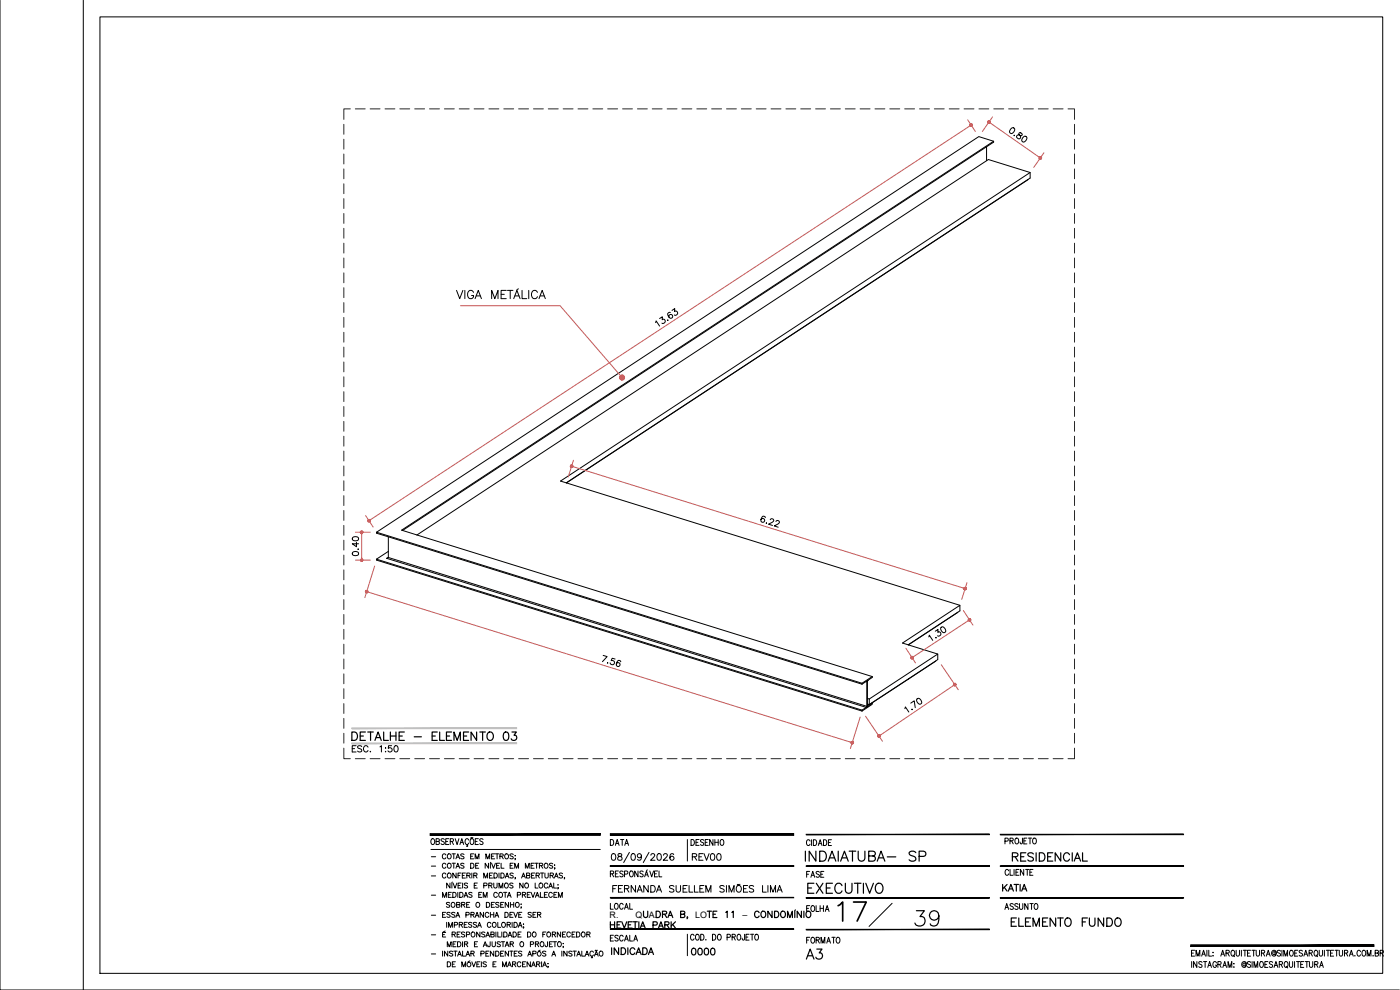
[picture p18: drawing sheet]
<svg xmlns="http://www.w3.org/2000/svg" width="420mm" height="297mm" viewBox="0 0 420 297" stroke-linecap="round" stroke-linejoin="round" font-family="sans-serif">
<defs><g id="words">
<text font-size="9.7" x="250.1" y="277.6">17</text>
<text font-size="8.4" x="273.4" y="279">39</text>
<text font-size="6.6" x="240.6" y="259.6">INDAIATUBA- SP</text>
<g font-size="6.2">
<text x="241.3" y="269.2">EXECUTIVO</text>
<text x="240.6" y="288.9">A3</text>
</g>
<text font-size="5.7" fill="#272727" x="104.4" y="223.3">DETALHE - ELEMENTO 03</text>
<g font-size="5.7">
<text x="302.7" y="259.6">RESIDENCIAL</text>
<text x="302.3" y="279">ELEMENTO FUNDO</text>
</g>
<text font-size="5.3" x="206.4" y="287.9">0000</text>
<text font-size="4.9" fill="#272727" x="104.4" y="226.8">ESC. 1:50</text>
<g font-size="4.9">
<text x="206.4" y="259.3">REV00</text>
<text x="240.9" y="264.6">FASE</text>
<text x="299.5" y="268.5">KATIA</text>
<text x="182" y="274.1">LOCAL</text>
<text x="240.9" y="274.8">FOLHA</text>
<text x="182.4" y="287.5">INDICADA</text>
</g>
<g font-size="4.4">
<text x="182" y="254.7">DATA</text>
<text x="206" y="254.7">DESENHO</text>
</g>
<g font-size="2.7">
<text x="183" y="275.3">R.</text>
<text x="190.7" y="275.3">Q</text>
<text x="194.8" y="275.3">A</text>
<text x="208.6" y="275.3">LO</text>
<text x="222.8" y="275.3">–</text>
</g>
</g></defs>
<!-- layer: Vista 0 -->
<g fill="none" stroke="#000" stroke-width=".3">
<path d="M296.1 44v4.2M298.2 42.4l-4.4-1.4-180.8 118.7M308.5 53.9l-138.5 91M309.2 51.8l-141 92.5 1.8 .6M113 159.7v.3l145.7 45.3M113 159.7l145.7 45.3M120.8 159.2l177.4-116.5v-.3l-177.7 116.7 4.6 1.4M169.9 144.9l139.3-91.5v-1.6l-12.6-3.9-171.5 112.6M170 144.9l118.1 36.7M113 167.8v.2l145.7 45.3M113 167.8l145.7 45.3M116.1 167.5l143.8 44.7"/>
<path d="M116.5 167.3l-.4 .2M116.5 165.4v1.9M116.5 167.2l-.4 .3M116.5 165.4l-3.5 2.4M116.5 167.3l143.6 44.6M116.5 161.1v4.3M125.1 160.5l136.7 42.5M270.8 192.9l17.3-11.3v1.7l-15.5 10.2zM272.6 193.5l8.8 2.7M280.8 198.4l-19.9 13M280.8 198.3v.1M287.4 183.8l-14.8 9.7"/>
<path d="M287.4 183.7v.1M258.7 205v.3M258.7 213.1v.2M259.9 204.5h.2M259.9 204.5l-1.2 .8M259.9 212.2l-1.2 .9M260.1 204.4l-.1 .1M260.1 212.2h-.1M260.1 204.4v.1M260.1 204.4h.1M260.1 204.4l-.2 .1M260.1 212.1l-.2 .1"/>
<path d="M260.1 212v.1M260.1 204.5v7.6M260.3 211.8v.1M260.3 211.4v.4M260.3 211.2l.6 .2M260.3 209.6v1.8M260.3 211.8l.2 .1M260.3 211.9h.1M260.3 204.3v5.3M260.3 209.6l.6 .1M260.3 204.3h.1M260.3 211.9h.2"/>
<path d="M260.4 204.2h.1M260.5 204.1l-.1 .1M260.5 211.9h.1M260.8 211.4v.1M261.7 211.1l-.9 .4-.5-.1M261.7 211.1v.2l-3 2M261.7 211.1l-1.2 .8M261.8 203v.3l-1.5 1M261.8 203l-3.1 2M272.7 203.7l8.7-5.8v-1.7l-20.5 13.5v1.7M183.7 256.2a.63 .63 0 0 1 1 .3l.1 .5a.9 .9 0 0 1-.6 1.1h-.2a1.27 1.27 0 0 1-.3-1.9zM185.6 256.2v.6l.8 .3 .3 .4a.66 .66 0 0 1-.7 .6 .66 .66 0 0 1-.6-.6l.3-.4 .8-.3 .1-.4a.72 .72 0 0 0-1-.2z"/>
<path d="M188.9 255.7l-1.7 3.1M189.7 256.2a.62 .62 0 0 1 .9 .3l.1 .5a.9 .9 0 0 1-.6 1.1h-.2a1.24 1.24 0 0 1-.2-1.9zM192.5 256.8a.62 .62 0 0 1-.9 .5 .62 .62 0 0 1-.2-1 .62 .62 0 0 1 1 .1l.1 .4a.91 .91 0 0 1-.8 1.3l-.4-.3M194.8 255.7l-1.7 3.1M195.3 256.6l.4-.5h.4l.4 .4-.3 .7-1 .9h1.4M197.4 256.2a.64 .64 0 0 1 1 .3l.1 .5a.86 .86 0 0 1-.6 1.1h-.2a1.24 1.24 0 0 1-.3-1.9zM199.1 256.6l.4-.5h.4l.4 .4-.3 .7-.9 .9h1.3M202.2 256.4l-.1-.2a.63 .63 0 0 0-1 .3 .95 .95 0 0 0-.2 1 .95 .95 0 0 0 .8 .6 .62 .62 0 0 0 .6-.6 .62 .62 0 0 0-.6-.6 .62 .62 0 0 0-.7 .6M183.9 266.6h.8M185.1 265.7h-1.2v2M185.6 266.6h.8M186.8 265.7h-1.2v2h1.2"/>
<path d="M187.4 266.6l1.2-.1 .1-.6-1.3-.2v2M188.1 266.6l.6 1.1M190.7 265.7v2l-1.3-2v2M191.2 267.7l.8-2 .7 2M191.5 267h.9M194.5 265.7v2l-1.3-2v2M195.3 265.7h.7a1.06 1.06 0 0 1 .7 1 1.06 1.06 0 0 1-.7 1h-.7zM197 267.7l.8-2 .7 2M197.3 267h.9M202.2 266l-.4-.3-.9 .3 .2 .5 1.1 .6v.3l-.4 .3-.9-.3M202.9 265.7v1.4l.6 .6 .6-.3 .1-1.7M205 266.6h.8"/>
<path d="M206.2 265.7h-1.2v2h1.2M206.8 265.7v2h1.1M208.4 265.7v2h1.1M210 266.6h.8M211.3 265.7h-1.3v2h1.3M211.8 267.7v-2l.8 2 .8-2v2M217.3 266l-.4-.3-.7 .1-.1 .5 1.2 .6v.5l-.4 .3-.9-.3M218 265.7v2M218.8 267.7v-2l.7 2 .8-2v2M221.1 266a.92 .92 0 0 1 1.3 .1 .92 .92 0 0 1-.1 1.3 .92 .92 0 0 1-1.3-.1 .92 .92 0 0 1 .1-1.3zM222 265.5l-.5-.1-.3 .2M222.1 265.3l-.1 .2"/>
<path d="M223.1 266.6h.8M224.4 265.7h-1.3v2h1.3M226.2 266l-.5-.3-.8 .3 .1 .5 1.2 .6v.3l-.5 .3-.8-.3M228.9 265.7v2h1.1M230.5 265.7v2M231.2 267.7v-2l.8 2 .7-2v2M233.2 267.7l.8-2 .7 2M233.5 267h.9"/>
</g>
<g fill="#c0c0c0" stroke="#c0c0c0" stroke-width=".3">
<path d="M105.6 218.4v.2l49.4-.2zM105.6 218.6l49.4-.2v.2z"/>
<path d="M105.6 222.9v.2l49.4-.2zM105.6 223.1l49.4-.2v.2z"/>
</g>
<g fill="none" stroke="#272727" stroke-width=".3">
<path d="M103.2 37.3v3M105.1 32.7h-1.9v3.1M106.6 32.7h3M111.1 32.7h2.9M115.5 32.7h3M120 32.7h3M124.5 32.7h2.9M128.9 32.7h3M133.4 32.7h2.9M137.8 32.7h3M142.3 32.7h2.9M146.7 32.7h3"/>
<path d="M151.2 32.7h3M155.6 32.7h3M160.1 32.7h3M164.5 32.7h3M169 32.7h3M173.5 32.7h2.9M177.9 32.7h3M182.4 32.7h3M186.8 32.7h3M191.3 32.7h3M195.7 32.7h3M200.2 32.7h3"/>
<path d="M204.7 32.7h2.9M209.1 32.7h3M213.6 32.7h3M218 32.7h3M222.5 32.7h3M226.9 32.7h3M231.4 32.7h3M235.9 32.7h2.9M240.3 32.7h3M244.8 32.7h2.9M249.2 32.7h3M253.7 32.7h2.9"/>
<path d="M258.1 32.7h3M262.6 32.7h3M267 32.7h3M271.5 32.7h3M276 32.7h2.9M280.4 32.7h3M284.9 32.7h2.9M289.3 32.7h3M293.8 32.7h3M298.2 32.7h3M302.7 32.7h3M307.1 32.7h3"/>
<path d="M311.6 32.7h3M316.1 32.7h2.9M320.5 32.7h2v3.1M322.5 37.3v3M103.2 41.8v2.9M103.2 46.2v3M103.2 50.7v2.9M103.2 55.1v3M103.2 59.6v3M322.5 41.8v2.9M322.5 46.2v3M322.5 50.7v2.9"/>
<path d="M322.5 55.1v3M322.5 59.6v3M103.2 64.1v2.9M103.2 68.5v3M103.2 73v2.9M103.2 77.4v3M322.5 64.1v2.9M322.5 68.5v3M322.5 73v2.9M322.5 77.4v3M103.2 81.9v2.9M103.2 86.3v3"/>
<path d="M103.2 90.8v3M103.2 95.2v3M103.2 99.7v3M322.5 81.9v2.9M322.5 86.3v3M322.5 90.8v3M322.5 95.2v3M322.5 99.7v3M103.2 104.1v3M103.2 108.6v3M103.2 113.1v2.9M103.2 117.5v3"/>
<path d="M322.5 104.1v3M322.5 108.6v3M322.5 113.1v2.9M322.5 117.5v3M103.2 122v3M103.2 126.4v3M103.2 130.9v3M103.2 135.3v3M103.2 139.8v3M322.5 122v3M322.5 126.4v3M322.5 130.9v3"/>
<path d="M322.5 135.3v3M322.5 139.8v3M103.2 144.3v2.9M103.2 148.7v3M103.2 153.2v2.9M103.2 157.6v3M322.5 144.3v2.9M322.5 148.7v3M322.5 153.2v2.9M322.5 157.6v3M103.2 162.1v2.9M103.2 166.5v3"/>
<path d="M103.2 171v3M103.2 175.5v2.9M103.2 179.9v3M322.5 162.1v2.9M322.5 166.5v3M322.5 171v3M322.5 175.5v2.9M322.5 179.9v3M103.2 184.4v2.9M103.2 188.8v3M103.2 193.3v2.9M103.2 197.7v3"/>
<path d="M322.5 184.4v2.9M322.5 188.8v3M322.5 193.3v2.9M322.5 197.7v3M103.2 202.2v3M103.2 206.6v3M103.2 211.1v3M103.2 215.5v3M322.5 202.2v3M322.5 206.6v3M322.5 211.1v3M322.5 215.5v3"/>
<path d="M120 227.6h3M124.5 227.6h2.9M128.9 227.6h3M133.4 227.6h2.9M137.8 227.6h3M142.3 227.6h2.9M146.7 227.6h3M151.2 227.6h3M155.6 227.6h3M160.1 227.6h3M164.5 227.6h3M169 227.6h3"/>
<path d="M173.5 227.6h2.9M177.9 227.6h3M182.4 227.6h3M186.8 227.6h3M191.3 227.6h3M195.7 227.6h3M200.2 227.6h3M204.7 227.6h2.9M209.1 227.6h3M213.6 227.6h3M218 227.6h3M222.5 227.6h3"/>
<path d="M226.9 227.6h3M231.4 227.6h3M235.9 227.6h2.9M240.3 227.6h3M244.8 227.6h2.9M249.2 227.6h3M253.7 227.6h2.9M258.1 227.6h3M262.6 227.6h3M267 227.6h3M271.5 227.6h3M276 227.6h2.9"/>
<path d="M280.4 227.6h3M284.9 227.6h2.9M289.3 227.6h3M293.8 227.6h3M298.2 227.6h3M302.7 227.6h3M307.1 227.6h3M311.6 227.6h3M316.1 227.6h2.9M322.5 220v3M322.5 224.5v3.1h-2"/>
</g>
<!-- layer: CHAMADA - cotas -->
<g fill="none" stroke="#c85a5a" stroke-width=".3">
<path d="M290.4 36l2.3 3.4M291.2 37.7l-180.2 118.3M297.1 36.8l14.8 10.4M297.9 35.1l-3.1 4.4M313.3 45.9l-3.1 4.3M138.2 91.7h29.9l18.1 21M171.9 140l117.4 36.5M172.1 138.1l-1.6 5M106.7 159.7h4.4M109.7 154.7l2.3 3.4M106.7 168h4.4M108.5 160v7.7"/>
<path d="M110.4 177.6l145 45.1M112.4 169.8l-2.9 9.5M290.2 174.8l-1.6 5M271.9 194.5l2.8 4.4M282.5 199.5l5.1 7.5M289.1 183.2l2.9 4.4M290.7 186.2l-16.7 10.9M258.1 215.1l-2.9 9.5M259.8 214.9l5 7.5M286.3 205.6l-22.2 15.1"/>
</g>
<g fill="#c85a5a" stroke="#c85a5a" stroke-width=".3">
<path d="M291.6 37.2l-.1 .3 .3-.2zM291.4 37.2h.2l-.1 .3zM291.3 37.2l.2 .3-.1-.3z"/>
<path d="M291.3 37.2l-.2 .2 .4 .1zM291.1 37.4l.4 .1h-.4zM291.1 37.5l.1 .2 .3-.2z"/>
<path d="M291.2 37.7l.1 .1 .2-.3zM291.5 37.5v.4l-.2-.1zM291.5 37.5v.4l.2-.1z"/>
<path d="M291.5 37.5l.2 .3 .1-.1zM291.5 37.5h.3v.2zM291.5 37.5h.3v-.2z"/>
<path d="M110.4 156.4l.2 .1 .1-.3zM110.7 156.2l.1 .4-.2-.1zM110.7 156.2l.1 .4 .1-.1z"/>
<path d="M110.7 156.2l.2 .3 .2-.1zM110.7 156.2h.4v.2zM110.7 156.2h.4l-.1-.2z"/>
<path d="M110.9 155.9l-.2 .3 .3-.2zM110.7 155.9h.2l-.2 .3zM110.6 155.9l.1 .3v-.3z"/>
<path d="M110.6 155.9l-.2 .2 .3 .1zM110.4 156.1l.3 .1h-.3zM110.4 156.2v.2l.3-.2z"/>
<path d="M255.8 222.8l.3 .1v-.2zM255.8 222.8l.2-.2 .1 .1zM255.9 222.5l-.1 .3 .2-.2z"/>
<path d="M255.7 222.5l.1 .3 .1-.3zM255.5 222.6l.2-.1 .1 .3zM255.5 222.6l-.1 .1 .4 .1z"/>
<path d="M255.4 222.7v.2l.4-.1zM255.4 222.9l.4-.1-.3 .3zM255.5 223.1l.2 .1 .1-.4z"/>
<path d="M255.8 222.8l-.1 .4h.1zM255.8 222.8l.2 .3-.2 .1zM255.8 222.8l.2 .3 .1-.2z"/>
<path d="M109.7 177.4v.2l.3-.1zM109.7 177.6l.3-.1-.2 .3zM109.8 177.8h.1l.1-.3z"/>
<path d="M110 177.5l-.1 .3 .2 .1zM110 177.5l.3 .3-.2 .1zM110 177.5l.3 .3 .1-.2z"/>
<path d="M110 177.5l.4 .1v-.2zM110 177.5l.3-.2 .1 .1zM110.2 177.2l-.2 .3 .3-.2z"/>
<path d="M110 177.2v.3l.2-.3zM109.8 177.3l.2-.1v.3zM109.8 177.3l-.1 .1 .3 .1z"/>
<path d="M108.4 159.4l.1 .3v-.4zM108.4 159.4l.1 .3-.3-.2zM108.2 159.5v.2h.3z"/>
<path d="M108.2 159.7v.2l.3-.2zM108.2 159.9l.3-.2-.1 .3zM108.5 159.7l-.1 .3h.1z"/>
<path d="M108.5 159.7v.3h.2zM108.5 159.7l.3 .2-.1 .1zM108.5 159.7l.3 .2 .1-.2z"/>
<path d="M108.5 159.7h.4l-.1-.2zM108.7 159.4l.1 .1-.3 .2zM108.5 159.3v.4l.2-.3z"/>
<path d="M108.5 168v.4l.2-.1zM108.5 168l.3 .2-.1 .1zM108.5 168l.3 .2 .1-.2z"/>
<path d="M108.5 168h.4l-.1-.1zM108.7 167.8l.1 .1-.3 .1zM108.5 167.7v.3l.2-.2z"/>
<path d="M108.4 167.8l.1 .2v-.3zM108.4 167.8l.1 .2-.3-.1zM108.2 167.9v.1h.3z"/>
<path d="M108.2 168v.2l.3-.2zM108.2 168.2l.3-.2-.1 .3zM108.5 168l-.1 .3 .1 .1z"/>
<path d="M273.4 197.5l.2 .1 .1-.3zM273.7 197.3v.4l-.1-.1zM273.7 197.3v.4l.2-.1z"/>
<path d="M273.7 197.3l.2 .3 .1-.1zM273.7 197.3h.4l-.1 .2zM273.7 197.3h.4l-.1-.2z"/>
<path d="M273.9 197l-.2 .3 .3-.2zM273.7 197h.2l-.2 .3zM273.5 197l.2 .3v-.3z"/>
<path d="M273.5 197l-.1 .2 .3 .1zM273.4 197.2l.3 .1h-.3zM273.4 197.3v.2l.3-.2z"/>
<path d="M291.1 185.7l-.1 .3 .3-.2zM290.9 185.7h.2l-.1 .3zM290.8 185.7l.2 .3-.1-.3z"/>
<path d="M290.8 185.7l-.2 .2 .4 .1zM290.6 185.9l.4 .1h-.4zM290.6 186l.1 .2 .3-.2z"/>
<path d="M290.7 186.2l.1 .1 .2-.3zM291 186v.4l-.2-.1zM291 186v.4l.1-.1z"/>
<path d="M291 186l.1 .3 .2-.1zM291 186h.3v.2zM291 186h.3v-.2z"/>
<path d="M171.2 139.8v.2l.3-.1zM171.2 140l.3-.1-.2 .2zM171.5 139.9l-.2 .2 .1 .1z"/>
<path d="M171.5 139.9l-.1 .3h.2zM171.5 139.9l.3 .2-.2 .1zM171.5 139.9l.3 .2 .1-.1z"/>
<path d="M171.5 139.9l.4 .1v-.2zM171.5 139.9l.3-.3 .1 .2zM171.6 139.5l-.1 .4 .3-.3z"/>
<path d="M171.5 139.5v.4l.1-.4zM171.3 139.6l.2-.1v.4zM171.3 139.6l-.1 .2 .3 .1z"/>
<path d="M289.6 176.6l.4 .1v-.2zM289.6 176.6l.3-.2 .1 .1zM289.8 176.3l-.2 .3 .3-.2z"/>
<path d="M289.6 176.3v.3l.2-.3zM289.4 176.3h.2v.3zM289.4 176.3l-.1 .2 .3 .1z"/>
<path d="M289.3 176.5v.2l.3-.1zM289.3 176.7l.3-.1-.2 .2zM289.4 176.8l.1 .1 .1-.3z"/>
<path d="M289.6 176.6l-.1 .3h.2zM289.6 176.6l.3 .3h-.2zM289.6 176.6l.3 .3 .1-.2z"/>
<path d="M263.5 221.1l.2 .1 .1-.3zM263.8 220.9v.3h-.1zM263.8 220.9v.3h.2z"/>
<path d="M263.8 220.9l.2 .3 .1-.2zM263.8 220.9l.3-.1v.2zM263.8 220.9l.3-.1v-.1z"/>
<path d="M263.9 220.5l-.1 .4 .3-.2zM263.8 220.5h.1l-.1 .4zM263.6 220.6l.2 .3v-.4z"/>
<path d="M263.6 220.6l-.1 .1 .3 .2zM263.5 220.7l.3 .2h-.4zM263.4 220.9l.1 .2 .3-.2z"/>
<path d="M286.7 205.1l-.2 .3 .3-.2zM286.5 205l.2 .1-.2 .3zM286.3 205.1l.2 .3v-.4z"/>
<path d="M286.3 205.1l-.1 .2 .3 .1zM286.2 205.3l.3 .1h-.3zM286.2 205.4l.1 .2 .2-.2z"/>
<path d="M286.3 205.6l.1 .1 .1-.3zM286.5 205.4l.1 .3h-.2zM286.5 205.4l.1 .3h.1z"/>
<path d="M286.5 205.4l.2 .3 .2-.1zM286.5 205.4h.4v.2zM286.5 205.4h.4l-.1-.2z"/>
<path d="M296.5 36.4v.2h.3zM296.5 36.6h.3l-.3 .2zM296.5 36.8l.1 .1 .2-.3z"/>
<path d="M296.8 36.6l-.2 .3 .2 .1zM296.8 36.6l.1 .3-.1 .1zM296.8 36.6l.1 .3 .2-.1z"/>
<path d="M296.8 36.6l.3 .2 .1-.2zM296.8 36.6l.3-.1 .1 .1zM297 36.3l-.2 .3 .3-.1z"/>
<path d="M296.8 36.3v.3l.2-.3zM296.7 36.3h.1v.3zM296.5 36.4l.3 .2-.1-.3z"/>
<path d="M312.2 47.4l.3 .2 .1-.2zM312.2 47.4l.3-.1 .1 .1zM312.4 47.1l-.2 .3 .3-.1z"/>
<path d="M312.3 47l-.1 .4 .2-.3zM312.1 47.1l.2-.1-.1 .4zM311.9 47.2l.3 .2-.1-.3z"/>
<path d="M311.9 47.2v.2h.3zM311.9 47.4h.3l-.3 .1zM311.9 47.5l.1 .2 .2-.3z"/>
<path d="M312.2 47.4l-.2 .3h.2zM312.2 47.4l.2 .3h-.2zM312.2 47.4l.2 .3 .1-.1z"/>
<path d="M186.7 113.3l.5 .5 .1-.1zM186.7 113.3l.7 .1-.1 .3zM186.7 113.3l.7 .1v-.2z"/>
<path d="M186.7 113.3l.7-.1-.1-.2zM186.7 113.3l.5-.5 .1 .2zM187.1 112.7l-.4 .6 .5-.5z"/>
<path d="M186.9 112.6l-.2 .7 .4-.6zM186.6 112.6h.3l-.2 .7zM186.4 112.6l.3 .7-.1-.7z"/>
<path d="M186.2 112.7l.5 .6-.3-.7zM186.2 112.7l.5 .6-.6-.4zM186.1 112.9l-.1 .2 .7 .2z"/>
<path d="M186 113.1v.2h.7zM186 113.3h.7l-.6 .2zM186.1 113.5l.1 .2 .5-.4z"/>
<path d="M186.2 113.7l.1 .2 .4-.6zM186.7 113.3l-.2 .7-.2-.1zM186.7 113.3l-.2 .7h.3z"/>
<path d="M186.7 113.3l.1 .7 .2-.1zM186.7 113.3l.5 .5-.2 .1z"/>
</g>
<g fill="#fff" stroke="#fff" stroke-width=".3">
<path d="M195.9 96.4l1.5 2.3 5.3-6.8zM202.7 91.9l1.6 2.3-6.9 4.5z"/>
<path d="M180.7 196.1l-.8 2.6 7.1-.7zM179.9 198.7l7.1-.7-.8 2.7z"/>
<path d="M105.3 160.6v6.6h2.8zM105.3 160.6h2.8v6.6z"/>
<path d="M277.9 190.7l1.5 2.3 3.8-5.8zM283.2 187.2l1.6 2.3-5.4 3.5z"/>
<path d="M228.4 154.1l-.8 2.7 7.1-.7zM227.6 156.8l7.1-.7-.9 2.7z"/>
<path d="M270.7 212.2l1.6 2.3 3.7-5.9zM276 208.6l1.5 2.4-5.2 3.5z"/>
<path d="M303.7 37.4l-1.6 2.3 7 1.5zM302.1 39.7l7 1.5-1.6 2.3z"/>
<path d="M124.5 75.1v15.4l39.8-15.4zM124.5 90.5l39.8-15.4v15.4z"/>
</g>
<g fill="none" stroke="#000" stroke-width=".3">
<path d="M303.3 38.7l.7-.4a.57 .57 0 0 1 .5 .7l-.1 .4a.82 .82 0 0 1-1.3 .5 .84 .84 0 0 1 .2-1.2zM305.9 39.9l-.1 .3 .5 .7v.4a.62 .62 0 0 1-.9 .2 .62 .62 0 0 1-.1-.9h1.4l-.1-.5zM304.3 40.6l.1 .1zM307 41.3l.6-.5 .3 .1a.97 .97 0 0 1 0 1.2 .97 .97 0 0 1-1.1 .4 .84 .84 0 0 1 .2-1.2zM137 87.1l1 2.5 .9-2.5M139.5 87.1v2.5M142.1 87.7a.91 .91 0 0 0-1-.6 .91 .91 0 0 0-.8 1v.6a.89 .89 0 0 0 .9 .9 .89 .89 0 0 0 .9-.9h-.6M142.6 89.6l.9-2.5 1 2.5M142.9 88.8h1.2M147.6 89.6v-2.5l.9 2.5 1-2.5v2.5M150.4 88.3h.9M151.9 87.1h-1.5v2.5h1.5"/>
<path d="M152.3 87.1h1.6M153.1 87.1v2.5M154.2 89.6l.9-2.5 1 2.5M154.5 88.8h1.2M155.6 86.7l-.5 .2M156.7 87.1v2.5h1.4M158.7 87.1v2.5M161.3 87.7a.92 .92 0 0 0-1.1-.6 .92 .92 0 0 0-.7 1v.6a.91 .91 0 0 0 .8 .9 .91 .91 0 0 0 1-.6M161.8 89.6l.9-2.5 1 2.5M162.1 88.8h1.2M196.7 96.8l.2-.5 1.1 1.5M198 95.6l.8-.6-.1 .9a.62 .62 0 0 1 1 .6 .62 .62 0 0 1-1.1 .5"/>
<path d="M200.4 96l.1 .2zM201.2 93.8l-.2-.1a.92 .92 0 0 0-.6 1.2 .92 .92 0 0 0 1.2 .5 .58 .58 0 0 0 .2-.8 .58 .58 0 0 0-.8-.2 .58 .58 0 0 0-.2 .8M201.7 93.1l.8-.5-.1 .9a.63 .63 0 0 1 1 .5 .63 .63 0 0 1-1 .5M229.7 155.3v-.2a.93 .93 0 0 0-1.3 .3 .93 .93 0 0 0 .3 1.3 .58 .58 0 0 0 .8-.4 .58 .58 0 0 0-.4-.7 .58 .58 0 0 0-.7 .3M229.9 157h.2zM231.2 155.9l.4-.3 .4 .1 .2 .5-.4 .5-1.1 .6 1.1 .4M232.9 156.5l.3-.3 .5 .1 .2 .6-1.5 .9 1.2 .4M105.8 165.7a.94 .94 0 0 1 1.2-.3 .94 .94 0 0 1 .5 1.1l-.7 .2a.81 .81 0 0 1-1.1-.7zM105.8 161.3l.7-.3a.8 .8 0 0 1 1.1 .7 1.02 1.02 0 0 1-1 .6 1.02 1.02 0 0 1-.9-.7zM107 162.7v1.3l-1.3-.8h1.9M107.4 164.8h.2zM181 196.6l1.2 .4-1.4 1.5"/>
<path d="M182.3 198.9l.1 .1zM184.6 197.7l-.9-.2-.3 .7a.66 .66 0 0 1 1 .3 .66 .66 0 0 1-.4 .9 .66 .66 0 0 1-.9-.5M186.3 198.6v-.2a.93 .93 0 0 0-1.3 .3 .93 .93 0 0 0 .3 1.2 .58 .58 0 0 0 .8-.3 .58 .58 0 0 0-.4-.7 .58 .58 0 0 0-.7 .3M278.7 191.1l.2-.5 1 1.5M280.7 189.4l.8-.5v.8a.62 .62 0 0 1 .9 .6 .62 .62 0 0 1-1 .5M280.9 191.3l.1 .1zM282.5 188.2a.97 .97 0 0 1 1.1 .4 .97 .97 0 0 1-.1 1.2 1.09 1.09 0 0 1-1-1.6zM271.5 212.6l.2-.5 1.1 1.5M273.3 211l1.1-.7 .3 2M273.7 212.8l.1 .1zM275.3 209.7a.97 .97 0 0 1 1.1 .3 .97 .97 0 0 1-.1 1.2 1.07 1.07 0 0 1-1-1.5z"/>
</g>
<!-- layer: LAYOUT - carimbo -->
<g fill="none" stroke="#000" stroke-width=".3">
<path d="M0 .1v296.9h420M25 .1v296.9M30 5.1h385v286.9h-385zM129.3 254.9h50.8M129.5 257.1h1.2M129.5 259.9h1.2M129.6 251.7l.1-.1a.89 .89 0 0 1 .8 .9 .89 .89 0 0 1-.8 .9 1.12 1.12 0 0 1-.1-1.7zM130.9 252.5l.8-.1v-.7l-.8-.1v1.8l.9-.2 .1-.4-.4-.3M133.3 251.9l-.3-.3-.6 .3v.3l.9 .7-.3 .5-.6-.3M133.8 252.5h.5M133.8 256.5a.54 .54 0 0 0-.6-.3 .54 .54 0 0 0-.4 .6v.3a.54 .54 0 0 0 .4 .6 .54 .54 0 0 0 .6-.4M133.8 259.4a.54 .54 0 0 0-.6-.4 .54 .54 0 0 0-.4 .6v.3a.54 .54 0 0 0 .4 .6 .54 .54 0 0 0 .6-.4"/>
<path d="M134.4 256.4a.66 .66 0 0 1 1 .5 .66 .66 0 0 1-1 .6zM134.4 259.2a.66 .66 0 0 1 1 .6 .66 .66 0 0 1-1 .5zM134.7 251.6h-.9v1.8h.9M135.1 252.5l.9-.1v-.7l-.9-.1v1.8M135.6 252.5l.5 .9M135.7 256.2h1M135.7 259h1M136.2 256.2v1.5M136.2 259v1.5M136.6 251.6l.6 1.8 .5-1.8M136.8 257.7l.6-1.5 .6 1.5M137 257.2h.8"/>
<path d="M137 260h.8M138 253.4l.6-1.8 .5 1.8M138.2 252.8h.7M139.3 256.4l-.4-.2-.6 .2 .1 .4 .9 .5-.4 .4-.6-.2M139.3 259.2l-.4-.2-.6 .2 .1 .4 .9 .5-.4 .4-.6-.2M140.1 253.4l.3 .5h-.4M140.7 252.1a.55 .55 0 0 0-.7-.5 .55 .55 0 0 0-.4 .7v.4a.55 .55 0 0 0 .4 .7 .55 .55 0 0 0 .7-.4M141.2 259h.6a.81 .81 0 0 1 .5 .8 .81 .81 0 0 1-.5 .7h-.6zM141.2 256.9h.6M141.4 251.7l.1-.1a.89 .89 0 0 1 .7 .9 .89 .89 0 0 1-.7 .9 1.14 1.14 0 0 1-.1-1.7zM141.6 251.5l-.1-.2-.2 .3M141.6 251.4h.2"/>
<path d="M141.9 251.3l-.1 .2M142.2 256.2h-1v1.5h1M142.6 257.7v-1.5l.6 1.5 .5-1.5v1.5M142.6 252.5h.6M142.7 259.7h.6M143.6 251.6h-1v1.8h1M143.7 259h-1v1.5h1M145 251.9l-.4-.3-.6 .3v.3l1 .7-.4 .5-.6-.3M145.8 257.7v-1.5l.6 1.5 .6-1.5v1.5M146.6 259v1.5l-1-1.5v1.5M147.2 259v1.5M147.3 258.7l-.1 .2"/>
<path d="M147.5 259l.6 1.5 .6-1.5M147.5 256.9h.6M148.5 256.2h-1v1.5h1M148.7 256.2h1M149 259.7h.6M149.2 256.2v1.5M150 259h-1v1.5h1M150 256.9l.9-.1 .1-.3-.3-.3h-.7v1.5M150.4 259v1.5h.9M150.5 256.9l.5 .8M151.6 256.4l.1-.1a.67 .67 0 0 1 .9 .7 .67 .67 0 0 1-1 .5zM153.1 259.7h.6"/>
<path d="M154 256.4l-.3-.2-.7 .2 .1 .3 .9 .4-.1 .5-.9-.1M154 259h-.9v1.5h.9M154.6 256.7h.1M154.7 257.6l-.2 .4M159.4 259.7h.6M160.3 259h-.9v1.5h.9M160.5 259h1M161 259v1.5M161.9 259.7h.9l.1-.4-.4-.3h-.6v1.5M162.4 259.7l.5 .8M163.5 259.2l.1-.1a.67 .67 0 0 1 .9 .7 .67 .67 0 0 1-1 .5zM165.9 259.2l-.4-.2-.6 .2 .1 .4 .8 .3v.5l-.9-.1"/>
<path d="M166.5 259.5h.1M206.3 251.9v6.4M243.1 252.4a.54 .54 0 0 0-.7-.4 .54 .54 0 0 0-.4 .6v.4a.54 .54 0 0 0 .4 .7 .54 .54 0 0 0 .7-.4M243.5 252v1.7M244.1 252a.88 .88 0 0 1 1 .8 .88 .88 0 0 1-1 .9zM245.6 253.7l.5-1.7 .6 1.7M247.1 252a.88 .88 0 0 1 1 .8 .88 .88 0 0 1-1 .9zM249.5 252h-.9v1.7M301.6 252.4l.9-.1v-.7l-.9-.1v1.7M303.1 252.3l.9-.1v-.7h-.9v1.7M303.6 252.3l.5 .9M304.9 251.5h.1a.88 .88 0 0 1 .7 .8 .88 .88 0 0 1-.7 .9 1.13 1.13 0 0 1-.1-1.7z"/>
<path d="M306.9 251.5l-.1 1.5-.5 .1-.2-.5M307.3 252.3h.5M308.2 251.5h-.9v1.7M308.6 251.5h1M309.1 251.5v1.7M310.2 251.5h.1a.88 .88 0 0 1 .7 .8 .88 .88 0 0 1-.7 .9 1.13 1.13 0 0 1-.1-1.7zM129.5 262.8h1.2M129.5 268.6h1.2M129.5 274.6h1.2M132.8 269.2v-1.5l.6 1.5 .6-1.5v1.5M132.8 274.5h.6M133.6 279.3l-.6 .3"/>
<path d="M133.8 273.7h-1v1.5h1M133.8 279.8h-1v1.3h1M133.8 262.3a.54 .54 0 0 0-.6-.4 .54 .54 0 0 0-.4 .6v.4a.54 .54 0 0 0 .4 .5 .54 .54 0 0 0 .6-.3M134 276.7v1.5M134.4 262.2a.66 .66 0 0 1 1 .5 .66 .66 0 0 1-1 .5zM134.5 268.5h.6M134.6 278.2v-1.5l.6 1.5 .6-1.5v1.5M135 271l-.4-.3-.6 .3 .1 .3 .8 .4-.1 .5-.8-.2M135 265v1.5l-1-1.5v1.5M135.1 273.9l-.4-.2-.6 .2 .1 .3 .9 .6-.4 .4-.6-.2M135.5 267.7h-1v1.5h1M135.6 265v1.5"/>
<path d="M135.8 264.7l-.2 .1M135.9 267.7h.5a.81 .81 0 0 1 .5 .8 .81 .81 0 0 1-.5 .7h-.5zM136 265l.5 1.5 .6-1.5M136.3 277.5l.9-.1v-.5l-.9-.2v1.5M136.5 273.9l-.3-.2-.7 .2 .2 .4 .8 .4v.3l-.3 .2-.7-.2M136.8 260.5l.6-1.5 .6 1.5M136.8 275.2l.6-1.5 .6 1.5M136.9 261.9v1.5l-1-1.5v1.5M137 271.4h.9l.1-.4-.3-.3h-.7v1.5l1-.1v-.4l-.3-.3M137 274.7h.8M137.4 267.7v1.5M137.5 262.7h.5"/>
<path d="M137.5 265.7h.5M137.8 277.4h.9l.1-.4-.3-.3h-.7v1.5M138 267.7h.5a.81 .81 0 0 1 .5 .8 .81 .81 0 0 1-.5 .7h-.5zM138.1 279.6h-.9v1.5h.9M138.3 277.4l.5 .8M138.4 261.9h-.9v1.5M138.4 265h-.9v1.5h.9M138.5 271.4h.9l.1-.5-1-.2v1.5M138.7 262.7h.6M138.8 265v1.5M139 271.4l.5 .8M139.3 269.2l.5-1.5 .6 1.5"/>
<path d="M139.3 277.4h.6M139.5 279.9l-.9-.2-.1 .4 .8 .4 .2 .4-.4 .2-.6-.2M139.5 268.7h.7M139.7 261.9h-1v1.5h1M139.8 274.5h.9l.1-.6-1-.2v1.5M140 271.4h.6M140.1 262.7l.9-.1 .1-.4-.3-.3h-.7v1.5M140.3 276.7h-1v1.5h1M140.3 265.2l-.3-.2-.7 .2 .2 .3 .8 .5-.3 .5-.7-.3M140.6 262.7l.5 .7M141 270.7h-1v1.5h1M141.3 274.5l.9-.1 .1-.4-.3-.3h-.7v1.5"/>
<path d="M141.6 277l-.4-.3-.6 .3 .2 .3 .7 .4v.5h-.5l-.4-.2M141.6 261.9v1.5M141.7 268l-.4-.3-.6 .3 .1 .3 .9 .5-.4 .4-.6-.2M141.7 279.7a.68 .68 0 0 1 .9 .7 .68 .68 0 0 1-1.1 .5l-.1-.7zM141.8 274.5l.5 .7M142.2 262.7l.8-.1 .1-.5-.9-.2v1.5M142.3 265.7h.6M142.6 275.2l.6-1.5 .5 1.5M142.7 262.7l.5 .7M142.8 274.7h.7M143 277l-.8-.2-.1 .4 .8 .4 .1 .4-.3 .2-.7-.2M143.3 265h-1v1.5h1"/>
<path d="M143.3 278.2l.6-1.5 .6 1.5M143.5 277.7h.8M143.7 268.5h.6M144 279.6v1.5l-1-1.5v1.5M144.6 267.7h-.9v1.5h.9M145 269.2v-1.5l.6 1.5 .6-1.5v1.5M145.1 273.7v1.5l-1-1.5v1.5M145.2 263.4v-1.5l.6 1.5 .5-1.5v1.5M145.2 265.7h.8v-.7h-.8v1.5M145.5 279.9l-.3-.3-.7 .3 .2 .3 .8 .5-.3 .4-.7-.2M146 270.7h.5a.8 .8 0 0 1 .5 .8 .8 .8 0 0 1-.5 .7h-.5zM146.7 265.7l.8-.1 .1-.5-.9-.1v1.5"/>
<path d="M146.7 274.1a.56 .56 0 0 0-.6-.4 .56 .56 0 0 0-.5 .6v.4a.56 .56 0 0 0 .5 .5 .56 .56 0 0 0 .6-.3M146.9 262.7h.6M147.2 273.7v1.5M147.2 274.5h1M147.2 265.7l.5 .8M147.3 277.1a.54 .54 0 0 0-.6-.4 .54 .54 0 0 0-.4 .6v.4a.54 .54 0 0 0 .4 .5 .54 .54 0 0 0 .6-.3M147.5 271.4h.5M147.8 261.9h-.9v1.5h.9M148 276.8a.7 .7 0 0 1 .9 .7 .7 .7 0 0 1-.9 .7l-.2-.5zM148.2 265v1l.4 .5 .5-.3 .1-1.2M148.2 273.7v1.5M148.3 261.9h.5a.81 .81 0 0 1 .5 .8 .81 .81 0 0 1-.5 .7h-.5z"/>
<path d="M148.4 270.7h-.9v1.5h.9M148.5 275.2l.6-1.5 .6 1.5M148.8 274.7h.7M148.8 279.6v1.5M149.2 268.1a.54 .54 0 0 0-.6-.4 .54 .54 0 0 0-.4 .6v.4a.54 .54 0 0 0 .4 .5 .54 .54 0 0 0 .6-.3M149.4 276.7v1.5h.9M149.4 279.6v1.5h.8M149.8 266.5v-1.5l.5 1.5 .6-1.5v1.5M149.8 271l-.9-.2-.1 .4 .9 .5 .1 .3-.4 .2-.6-.2M149.8 261.9v1.5M149.8 268l.2-.2a.68 .68 0 0 1 .8 .7 .68 .68 0 0 1-1 .5zM150.3 271.4h.5"/>
<path d="M150.3 261.9h.5a.8 .8 0 0 1 .5 .8 .8 .8 0 0 1-.5 .7h-.5zM150.6 279.6v1.5M150.7 277l.1-.2a.7 .7 0 0 1 .9 .7 .7 .7 0 0 1-.9 .7l-.3-.5zM151.1 267.7h1M151.2 270.7h-.9v1.5h.9M151.2 279.6h.5a.8 .8 0 0 1 .5 .8 .8 .8 0 0 1-.5 .7h-.5zM151.5 273.7h.5a.81 .81 0 0 1 .5 .8 .81 .81 0 0 1-.5 .7h-.5zM151.6 263.4l.6-1.5 .6 1.5M151.6 267.7v1.5M151.7 265a.69 .69 0 0 1 .9 .7 .69 .69 0 0 1-1.1 .5l-.1-.7zM151.8 262.9h.7M152.2 277.4h.8l.1-.5-.9-.2v1.5"/>
<path d="M152.3 269.2l.5-1.5 .6 1.5M152.5 268.7h.7M152.6 270.7v1.5l-1-1.5v1.5M152.7 277.4l.5 .8M153 274.5h.6M153.2 271.4h1M153.2 270.7v1.5M153.7 276.7v1.5M154 265.2l-.4-.2-.6 .2v.3l1 .5-.4 .5-.6-.3M154 273.7h-1v1.5h1M154 279.6h.5a.81 .81 0 0 1 .5 .8 .81 .81 0 0 1-.5 .7h-.5zM154 262.2l-.3-.3-.7 .3 .1 .3 .9 .4-.1 .5-.9-.2"/>
<path d="M154.2 273.7l.5 1.5 .6-1.5M154.2 270.7v1.5M154.3 276.7h.4a.8 .8 0 0 1 .6 .8 .8 .8 0 0 1-.6 .7h-.4zM154.5 260.5v-1.5l.5 1.5 .6-1.5v1.5M154.7 263.4l-.2 .3M155.3 268.5h.8l.1-.6-.9-.2v1.5M155.5 278.2l.6-1.5 .6 1.5M155.7 274.5h.6M155.7 277.7h.8M156.4 271.2h.1M156.4 279.6h-.9v1.5h.9M156.5 272.2l-.2 .3"/>
<path d="M156.5 263.4l.6-1.5 .6 1.5M156.6 273.7h-.9v1.5h.9M156.8 268.5l.8-.1 .2-.4-.4-.3h-.6v1.5M156.8 262.9h.7M157 265v1.5l-1-1.5v1.5M157.1 277.2h.1M157.2 278.2l-.2 .3M157.2 268.5l.6 .7M157.7 260.5v-1.5l.5 1.5 .6-1.5v1.5M157.8 265a.68 .68 0 0 1 .8 .7 .68 .68 0 0 1-1 .5l-.1-.7zM158 262.7l.9-.1 .1-.5-1-.2v1.5h.9l.1-.5-.3-.2M158.2 268.5h.6"/>
<path d="M158.3 279.6h.5a.8 .8 0 0 1 .5 .8 .8 .8 0 0 1-.5 .7h-.5zM159.2 267.7h-1v1.5h1M159.4 267.7l.6 1.5 .5-1.5M159.5 273.9l-.9-.1-.1 .4 .8 .4 .2 .4-.4 .2-.6-.2M159.5 262.7h.6M159.9 279.9l.1-.2a.68 .68 0 0 1 .9 .7 .68 .68 0 0 1-1 .5zM160 274.5h.5M160.5 261.9h-1v1.5h1M160.6 265v1.5h.9M160.7 269.2l.5-1.5 .6 1.5M160.9 262.7l.9-.1v-.5l-.9-.2v1.5M160.9 273.7h-.9v1.5h.9"/>
<path d="M160.9 268.7h.7M161.3 274.5l.9-.1 .1-.4-.3-.3h-.7v1.5M161.4 262.7l.5 .7M161.8 274.5l.5 .7M162 265a.68 .68 0 0 1 .9 .7 .68 .68 0 0 1-1 .5l-.1-.7zM162.2 267.7v1.5h.8M162.2 261.9h1M162.7 261.9v1.5M163.4 268.5h.6M163.5 261.9v1.1l.5 .4 .5-.2v-1.3M163.8 279.6h-.9v1.5M164.3 279.9l.1-.2a.68 .68 0 0 1 .9 .7 .68 .68 0 0 1-1 .5z"/>
<path d="M164.3 267.7h-.9v1.5h.9M164.4 265.3a.56 .56 0 0 0-.6-.4 .56 .56 0 0 0-.5 .6v.4a.56 .56 0 0 0 .5 .6 .56 .56 0 0 0 .6-.4M164.7 266.5l.5-1.5 .6 1.5M164.9 265.9h.7M165.1 262.7l.9-.1 .1-.4-.3-.3h-.7v1.5M165.6 262.7l.5 .7M165.8 268.1a.56 .56 0 0 0-.7-.4 .56 .56 0 0 0-.4 .6v.4a.56 .56 0 0 0 .4 .6 .56 .56 0 0 0 .7-.4M166.2 265v1.5h.8M166.2 268.5h.6M166.4 263.4l.6-1.5 .5 1.5M166.5 260.4l-.1 .4M166.6 262.9h.7"/>
<path d="M167.2 267.7h-1v1.5h1M167.5 265.5h.1M167.5 266.4l-.1 .3M167.6 269.2v-1.5l.6 1.5 .5-1.5v1.5M168.3 279.6v1.5l-1-1.5v1.5M168.8 262.2l-.3-.3-.7 .3 .2 .3 .8 .5-.3 .4-.7-.2M169.5 263.4l-.2 .3M169.8 279.6h-1v1.5h1M171.2 280a.54 .54 0 0 0-.6-.4 .54 .54 0 0 0-.5 .6v.4a.54 .54 0 0 0 .5 .5 .54 .54 0 0 0 .6-.3M172.6 279.6h-.9v1.5h.9M173 279.6h.5a.81 .81 0 0 1 .6 .8 .81 .81 0 0 1-.6 .7h-.5zM174.6 279.9l.2-.2a.68 .68 0 0 1 .8 .7 .68 .68 0 0 1-1 .5z"/>
<path d="M183.2 262.2l.8-.1v-.7l-.8-.1v1.8M183.7 262.2l.5 .9M184.7 262.2h.5M185.6 261.3h-.9v1.8h.9M187 261.6l-.4-.3-.6 .3 .2 .4 .8 .6-.4 .5-.6-.3M187.4 262.3l.9-.1 .1-.7-1-.2v1.8M189.2 261.4a.87 .87 0 0 1 .9 .7 .87 .87 0 0 1-.5 1 .94 .94 0 0 1-.7-.7 .94 .94 0 0 1 .3-1zM191.5 261.3v1.8l-1-1.8v1.8M193 261.6l-.3-.3-.7 .3 .2 .4 .8 .4-.1 .6-.5 .1-.4-.3M193.5 263.1l.5-1.8 .6 1.8M193.7 262.5h.7M194.3 261l-.3 .2"/>
<path d="M195 261.3l.6 1.8 .6-1.8M196.4 262.2h.6M197.4 261.3h-1v1.8h1M197.8 261.3v1.8h.8M267.7 271l-6.9 7M301.6 272.9l.5-1.8 .6 1.8M301.8 272.3h.7M302.7 261.3a.54 .54 0 0 0-.6-.4 .54 .54 0 0 0-.5 .6v.4a.54 .54 0 0 0 .4 .7 .54 .54 0 0 0 .7-.4M303.1 260.9v1.7h.9M304.1 271.4l-.3-.3-.7 .3 .1 .3 .9 .7-.3 .5-.7-.3M304.3 260.9v1.7M304.9 261.7h.6"/>
<path d="M305.5 271.4l-.3-.3-.7 .3 .1 .3 .9 .7-.3 .5-.7-.3M305.8 260.9h-.9v1.7h.9M306 271.1v1.3l.4 .5 .3-.1 .3-.4v-1.3M307.2 260.9v1.7l-1-1.7v1.7M308.3 260.9v1.7M308.5 271.1v1.8l-1-1.8v1.8M309.1 271.1h1M309.1 261.7h.5M309.6 271.1v1.8M310 260.9h-.9v1.7h.9M310.6 271.2a.87 .87 0 0 1 1 .6 .87 .87 0 0 1-.5 1.1 .94 .94 0 0 1-.8-.7 .94 .94 0 0 1 .3-1zM129.5 280.5h1.2"/>
<path d="M129.5 286.2h1.2M132.8 280.4h.6M132.8 285.4v1.5M134.2 284.1v-1.5l.6 1.5 .6-1.5v1.5M134.2 288.6h.5a.81 .81 0 0 1 .6 .7 .81 .81 0 0 1-.6 .8h-.5zM134.4 285.4v1.5l-1-1.5v1.5M135.7 280.4l.8-.1 .1-.5-.9-.2v1.5M135.7 289.3h.6M135.9 285.6l-.4-.2-.6 .2 .1 .3 .9 .5-.4 .5-.6-.3M136 283.3h.5M136.2 280.4l.5 .7M136.2 285.4h1"/>
<path d="M136.7 288.6h-1v1.5h1M136.7 285.4v1.5M136.9 282.6h-.9v1.5h.9M137.2 280.4h.6M137.3 282.6h.5a.8 .8 0 0 1 .5 .7 .8 .8 0 0 1-.5 .8h-.5zM137.3 286.9l.6-1.5 .6 1.5M137.5 286.4h.8M138.6 290.1v-1.5l.6 1.5 .5-1.5v1.5M138.8 282.6v1.5M138.8 285.4v1.5h.9M139.4 283.3l.9-.1v-.5l-.9-.1v1.5M139.8 286.9l.6-1.5 .6 1.5"/>
<path d="M139.9 283.3l.5 .8M140 280.4h.8l.2-.5-.4-.3h-.6v1.5M140 286.4h.8M141 288.3l-.5 .3M141.3 286.1l.9-.1 .1-.3-.3-.3h-.7v1.5M141.6 288.6l.6 1.5 .5-1.5M141.8 286.1l.5 .8M142.4 283.3h.6M143.1 289.3h.6M143.3 282.6h-.9v1.5h.9M144 288.6h-.9v1.5h.9M144.3 286.2l.9-.1v-.6l-.9-.1v1.5"/>
<path d="M144.5 288.6v1.5M145 284.1l.6-1.5 .6 1.5M145.2 283.6h.8M145.8 281.1l.6-1.5 .6 1.5M145.8 286.1h.6M146 288.8l-.4-.2-.7 .2 .2 .3 .9 .6-.4 .4-.7-.2M146 280.6h.7M146.7 285.4h-.9v1.5h.9M147.1 282.6l-.1 1.3-.3 .2-.3-.5M147.3 280.4l.9-.1 .1-.5-1-.2v1.5l1-.1v-.5l-.3-.1M147.7 282.6v1l.4 .5 .5-.3 .1-1.2M148 289.3h.5"/>
<path d="M148.2 285.4v1.5l-1-1.5v1.5M148.8 285.4h.4a.8 .8 0 0 1 .6 .7 .8 .8 0 0 1-.6 .8h-.4zM148.9 288.6h-.9v1.5h.9M150.2 282.8l-.9-.2-.1 .4 .8 .4 .2 .4-.4 .3-.6-.3M150.2 286.1h.6M150.5 282.6h.9M150.8 290.1v-1.5l.6 1.5 .6-1.5v1.5M151 282.6v1.5M151.2 285.4h-1v1.5h1M151.6 284.1l.6-1.5 .5 1.5M151.8 283.6h.7M152.3 290.1l.6-1.5 .6 1.5"/>
<path d="M152.5 281.1l.5-1.5 .6 1.5M152.5 289.6h.7M152.6 285.4v1.5l-1-1.5v1.5M152.7 280.6h.7M153 285.4h1M153.1 283.3l.9-.1v-.5l-.9-.1v1.5M153.5 285.4v1.5M153.6 283.3l.5 .8M153.8 289.3l.9-.1v-.5l-.9-.1v1.5M154.3 289.3l.5 .8M154.3 286.1h.6M155.3 285.4h-1v1.5h1"/>
<path d="M155.5 280.4h.5M156.2 282.8l.1-.2a.7 .7 0 0 1 .9 .7 .7 .7 0 0 1-.9 .7l-.3-.5zM156.3 288.9a.56 .56 0 0 0-.6-.3 .56 .56 0 0 0-.5 .5v.4a.56 .56 0 0 0 .5 .6 .56 .56 0 0 0 .6-.4M156.6 285.6l-.9-.2v.5l.8 .3 .1 .4-.3 .3-.7-.3M156.8 289.3h.6M157.7 288.6h-.9v1.5h.9M158.4 286.9l.6-1.5 .5 1.5M158.6 286.4h.7M159.2 283.3h.8l.1-.6-.9-.1v1.5M159.2 288.6v1.5l-1-1.5v1.5M159.5 290.1l.6-1.5 .6 1.5M159.7 289.6h.8"/>
<path d="M159.9 286.2l.8-.1 .1-.6-.9-.1v1.5M160.7 283.3l.8-.1 .1-.5-.9-.1v1.5M161 289.3l.9-.1 .1-.5-1-.1v1.5M161.2 283.3l.5 .8M161.5 289.3l.5 .8M162.1 285.1l-.6 .3M162.2 282.8l.2-.2a.7 .7 0 0 1 .9 .7 .7 .7 0 0 1-.9 .7l-.3-.5zM162.5 288.6v1.5M162.9 290.1l.5-1.5 .6 1.5M162.9 280.4h.6M163.1 289.6h.7M163.8 285.6l-.3-.2-.7 .2 .2 .3 .8 .5-.3 .5-.7-.3"/>
<path d="M164.3 282.6v1.3l-.4 .2-.3-.5M164.5 289.1h.1M164.5 290l-.1 .4M164.9 283.3h.6M165.6 286.9l.6-1.5 .6 1.5M165.8 280.4l.8-.1 .1-.5-.9-.2v1.5M165.8 282.6h-.9v1.5h.9M165.8 286.4h.7M166 282.6h1M166.2 280.4l.6 .7M166.5 282.6v1.5M167.4 282.8l.2-.2a.68 .68 0 0 1 .9 .7 .68 .68 0 0 1-1.1 .5z"/>
<path d="M168.6 285.4v1.5M168.8 280.4h.6M169 283h.1M169.1 284l-.1 .3M170.2 285.4v1.5l-1-1.5v1.5M171.7 285.6l-.9-.2v.5l.7 .3 .2 .4-.4 .3-.6-.3M171.7 280.4h.6M172 285.4h1M172.5 285.4v1.5M173.1 286.9l.6-1.5 .5 1.5M173.3 286.4h.7M174.6 285.4v1.5h.9"/>
<path d="M175.6 286.9l.6-1.5 .5 1.5M175.8 286.4h.7M176.1 280.4l.9-.1v-.5l-.9-.2v1.5M176.6 280.4l.5 .7M177.6 286.9l.2 .4h-.3M178.1 285.7a.54 .54 0 0 0-.6-.3 .54 .54 0 0 0-.5 .5v.4a.54 .54 0 0 0 .5 .6 .54 .54 0 0 0 .6-.4M178.4 286.9l.6-1.5 .5 1.5M178.6 286.4h.7M178.7 285.2l-.1 .1M178.7 285.1h.2M178.9 285.2h.1M179 285.2h.2"/>
<path d="M179.2 285.1v.1M180 285.6l.1-.2a.7 .7 0 0 1 .9 .7 .7 .7 0 0 1-.9 .7l-.3-.5zM183.2 281.4h.5M184.1 280.6h-.9v1.7M185.5 280.8l-.3-.2-.7 .2 .1 .4 .9 .7-.3 .4-.7-.2M187 281a.54 .54 0 0 0-.6-.4 .54 .54 0 0 0-.5 .7v.4a.54 .54 0 0 0 .5 .6 .54 .54 0 0 0 .6-.4M187.4 282.3l.6-1.7 .6 1.7M187.6 281.8h.8M189 280.6v1.7h.8M190.2 282.3l.6-1.7 .5 1.7M190.4 281.8h.7M206.3 280.3v6.5"/>
<path d="M208.3 280.7a.54 .54 0 0 0-.7-.4 .54 .54 0 0 0-.4 .7v.4a.54 .54 0 0 0 .5 .7 .54 .54 0 0 0 .6-.4M209 280.4l.1-.1a.9 .9 0 0 1 .8 .9 .9 .9 0 0 1-.8 .9 1.13 1.13 0 0 1-.1-1.7zM210.3 280.3a.89 .89 0 0 1 1 .9 .89 .89 0 0 1-1 .9zM213.8 280.3a.89 .89 0 0 1 1 .9 .89 .89 0 0 1-1 .9zM215.6 280.4l.1-.1a.89 .89 0 0 1 .8 .9 .89 .89 0 0 1-.8 .9 1.11 1.11 0 0 1-.1-1.7zM218.2 281.2h.9v-.7l-.9-.2v1.8M219.7 281.2l.9-.1v-.7l-.9-.1v1.8M220.2 281.2l.5 .9M221.5 280.4l.1-.1a.9 .9 0 0 1 .7 .9 .9 .9 0 0 1-.7 .9 1.13 1.13 0 0 1-.1-1.7zM223.5 280.3l-.1 1.6-.5 .1-.2-.5M223.9 281.2h.6M224.8 280.3h-.9v1.8h.9"/>
<path d="M225.2 280.3h1M225.7 280.3v1.8M226.8 280.4l.1-.1a.9 .9 0 0 1 .7 .9 .9 .9 0 0 1-.7 .9 1.13 1.13 0 0 1-.1-1.7zM243 281.2h-.9v1.8M243.6 281.3l.2-.1a.89 .89 0 0 1 .7 .9 .89 .89 0 0 1-.7 .9 1.12 1.12 0 0 1-.2-1.7zM244.9 282.1l.9-.1v-.7l-.9-.1v1.8M246.4 283v-1.8l.6 1.8 .5-1.8v1.8M248.1 283l.6-1.8 .5 1.8M249.7 281.2h1M250.2 281.2v1.8M251.2 281.3l.2-.1a.89 .89 0 0 1 .7 .9 .89 .89 0 0 1-.7 .9 1.12 1.12 0 0 1-.2-1.7zM357.6 286h.6"/>
<path d="M357.6 288.5v1.8M358.5 285.1h-.9v1.8h.9M358.9 286.9v-1.8l.6 1.8 .6-1.8v1.8M359.2 288.5v1.8l-1-1.8v1.8M360.6 286.9l.6-1.8 .6 1.8M360.7 288.8l-.3-.3-.5 .1-.1 .5 .8 .4 .1 .5-.3 .3-.6-.3M360.8 286.3h.8M361.2 288.5h1M361.7 288.5v1.8M362.2 285.1v1.8M362.5 290.3l.5-1.8 .6 1.8M362.7 289.7h.7"/>
<path d="M362.8 285.1v1.8h.8M364 285.7v.2zM364 286.7v.2zM365.1 288.9a.55 .55 0 0 0-.7-.4 .55 .55 0 0 0-.4 .7v.4a.56 .56 0 0 0 .5 .7 .56 .56 0 0 0 .6-.7h-.4M365.5 289.4l.9-.1v-.7l-.9-.1v1.8M366 289.4l.5 .9M366.4 286.9l.5-1.8 .6 1.8M366.6 286.3h.7M367 290.3l.6-1.8 .5 1.8M367.2 289.7h.7M367.9 286l.9-.1 .1-.6-1-.2v1.8M368.4 286l.5 .9"/>
<path d="M368.6 290.3v-1.8l.5 1.8 .6-1.8v1.8M369.7 285.2a.87 .87 0 0 1 1 .7 .87 .87 0 0 1-.6 1 .94 .94 0 0 1-.7-.7 .94 .94 0 0 1 .3-1zM370.1 286.5l.4 .5M370.3 289.1v.2zM370.3 290.1v.2zM371 285.1v1.3l.4 .5 .4-.1 .2-.4v-1.3M372.6 285.1v1.8M373.1 285.1h1M373.6 285.1v1.8M373.7 289.2l-.1-.2a.41 .41 0 0 0-.5 .1 .41 .41 0 0 0 0 .6 .41 .41 0 0 0 .6-.1M373.7 288.9v.9a.59 .59 0 0 0 .5-.6 .59 .59 0 0 0-.5-.6 .81 .81 0 0 0-1 .9 .81 .81 0 0 0 1.2 .5M374.4 286h.5"/>
<path d="M375.3 285.1h-.9v1.8h.9M375.3 288.8l-.3-.3-.6 .3v.3l.9 .7-.3 .5-.6-.3M375.7 285.1h1M375.8 288.5v1.8M376.2 285.1v1.8M376.3 290.3v-1.8l.6 1.8 .6-1.8v1.8M377 285.1v1.3l.4 .5 .5-.3 .1-1.5M378.3 288.6l.2-.1a.9 .9 0 0 1 .7 .9 .9 .9 0 0 1-.7 .9 1.14 1.14 0 0 1-.2-1.7zM378.6 286l.8-.1v-.7l-.8-.1v1.8M379.1 286l.5 .9M379.6 289.4h.6M380 286.9l.6-1.8 .6 1.8"/>
<path d="M380.3 286.3h.7M380.5 288.5h-.9v1.8h.9M381.9 288.8l-.3-.3-.7 .3 .2 .4 .8 .6-.3 .5-.7-.3M382.4 290.3l.5-1.8 .6 1.8M382.6 289.7h.7M382.7 285.8l-.1-.2a.41 .41 0 0 0-.6 .1 .41 .41 0 0 0 .1 .6 .41 .41 0 0 0 .6-.1M382.7 285.5v.9a.59 .59 0 0 0 .4-.6 .59 .59 0 0 0-.4-.6 .81 .81 0 0 0-1.1 .9 .81 .81 0 0 0 1.3 .5M383.9 289.4l.9-.1v-.7l-.9-.1v1.8M384.3 285.4l-.4-.3-.6 .3 .2 .4 .8 .6-.4 .5-.6-.3M384.4 289.4l.5 .9M384.7 285.1v1.8M385.3 286.9v-1.8l.6 1.8 .5-1.8v1.8"/>
<path d="M385.7 288.6a.8 .8 0 0 1 .9 .8 .8 .8 0 0 1-.9 .8l-.3-.6zM386 289.9l.5 .5M387 288.5v1.3l.4 .5 .5-.3v-1.5M387.3 285.2a.88 .88 0 0 1 .9 .7 .88 .88 0 0 1-.5 1 .94 .94 0 0 1-.7-.7 .94 .94 0 0 1 .3-1zM388.5 288.5v1.8M388.6 286h.5M389.1 288.5h1M389.5 285.1h-.9v1.8h.9M389.6 288.5v1.8M390.4 289.4h.5M390.9 285.4l-.4-.3-.6 .3 .1 .4 .8 .4v.6l-.6 .1-.3-.3M391.3 288.5h-.9v1.8h.9"/>
<path d="M391.3 286.9l.6-1.8 .6 1.8M391.5 286.3h.7M391.7 288.5h1M392.2 288.5v1.8M392.9 286l.8-.1v-.7l-.8-.1v1.8M393 288.5v1.3l.4 .5 .5-.3 .1-1.5M393.4 286l.5 .9M394.5 289.4l.9-.1v-.7l-.9-.1v1.8M394.7 285.2a.88 .88 0 0 1 .9 .7 .88 .88 0 0 1-.5 1 .94 .94 0 0 1-.8-.7 .94 .94 0 0 1 .4-1zM395 286.5l.4 .5M395 289.4l.5 .9M395.9 285.1v1.3l.4 .5 .4-.1 .2-.4v-1.3"/>
<path d="M396 290.3l.6-1.8 .6 1.8M396.2 289.7h.7M397.5 285.1v1.8M398 285.1h1M398.5 285.1v1.8M399.3 286h.6M400.2 285.1h-.9v1.8h.9M400.7 285.1h1M401.2 285.1v1.8M401.9 285.1v1.3l.5 .5 .5-.3v-1.5M403.5 286l.8-.1v-.7l-.8-.1v1.8M404 286l.5 .9"/>
<path d="M405 286.9l.6-1.8 .5 1.8M405.2 286.3h.7M406.6 286.7l.1 .1M408.3 285.5a.54 .54 0 0 0-.7-.4 .54 .54 0 0 0-.4 .7v.4a.54 .54 0 0 0 .4 .7 .54 .54 0 0 0 .7-.4M409 285.2a.87 .87 0 0 1 1 .7 .87 .87 0 0 1-.6 1 .94 .94 0 0 1-.7-.7 .94 .94 0 0 1 .3-1zM410.3 286.9v-1.8l.6 1.8 .5-1.8v1.8M412.1 286.7v.1M412.7 286l.9-.1v-.7l-.9-.1v1.8l.9-.2 .1-.4-.4-.3M414.2 286l.8-.1 .1-.6-.9-.2v1.8M414.7 286l.5 .9"/>
<circle cx="136" cy="271.4" r=".69"/>
<circle cx="143.4" cy="271.4" r=".69"/>
<circle cx="155.2" cy="271.4" r=".69"/>
<circle cx="140.7" cy="289.4" r=".66"/>
<circle cx="161.8" cy="286.1" r=".66"/>
</g>
<g fill="#000" stroke="#000" stroke-width=".3">
<path d="M129.1 250.1v.5l51-.5zM129.1 250.6l51-.5v.5z"/>
<path d="M183.2 250.1v.5l55-.5zM183.2 250.6l55-.5v.5z"/>
<path d="M183.2 259.8h55zM183.2 259.9l55-.1z"/>
<path d="M183.2 259.8h55zM183.2 259.9l55-.1z"/>
<path d="M242 250.3h54.9zM242 250.4l54.9-.1z"/>
<path d="M242 259.8h54.9zM242 259.9l54.9-.1z"/>
<path d="M300.2 250.3h55zM300.2 250.4l55-.1z"/>
<path d="M300.2 259.8h55zM300.2 259.9l55-.1z"/>
<path d="M183.2 269.3h55zM183.2 269.4l55-.1z"/>
<path d="M183.2 278.7h55zM183.2 278.8l55-.1z"/>
<path d="M242 269.3h54.9zM242 269.4l54.9-.1z"/>
<path d="M242 278.8h54.9zM242 278.9l54.9-.1z"/>
<path d="M300.2 269.3h55zM300.2 269.4l55-.1z"/>
<path d="M357.4 283.5v.5l54.9-.5zM357.4 284l54.9-.5v.5z"/>
</g>
<g fill="none" stroke="#000" stroke-width=".36">
<path d="M183.2 276.6v1.9M183.2 277.5h1.2M184.4 276.6v1.9M185.2 277.5h.7M186.4 276.6h-1.2v1.9h1.2M186.6 276.6l.8 1.9 .7-1.9M188.5 277.5h.8M189.7 276.6h-1.2v1.9h1.2M190 276.6h1.3M190.6 276.6v1.9M191.7 276.6v1.9M192.2 278.5l.7-1.9 .7 1.9"/>
<path d="M192.4 277.8h1M193.1 273.4v1.4l.6 .5 .6-.3 .1-1.6M196 277.6l1.1-.1 .1-.8-1.2-.1v1.9M196.9 273.4h.6a1.02 1.02 0 0 1 .7 .9 1.02 1.02 0 0 1-.7 1h-.6zM197.6 278.5l.8-1.9 .7 1.9M197.9 277.8h.9M198.8 274.3l1.1-.1 .1-.6-1.2-.2v1.9M199.5 274.3l.6 1M199.5 277.5l1.1-.1 .1-.7-1.2-.1v1.9M200.2 277.5l.6 1M200.4 275.3l.8-1.9 .7 1.9M200.7 274.7h.9"/>
<path d="M201.4 276.6v1.9M201.9 277.4l.8 1.1M202.7 276.6l-1.3 1.2M204.3 274.3l1.1-.1v-.6l-1.1-.2v1.9l1.1-.2v-.6l-.3-.2M206.4 275.2h-.2h.2l-.2 .5M212.3 273.4h1.2M212.9 273.4v1.9M214 274.3h.7M215.2 273.4h-1.2v1.9h1.2M217.8 273.8l.4-.4v1.9M219.6 273.8l.5-.4v1.9M227.8 273.8a.7 .7 0 0 0-.8-.4 .7 .7 0 0 0-.5 .7 .79 .79 0 0 0 .2 1 .79 .79 0 0 0 1-.1l.1-.2"/>
<path d="M228.5 273.7l.2-.2a.89 .89 0 0 1 1.1 .8 .89 .89 0 0 1-1.1 .9l-.3-.6zM231.7 273.4v1.9l-1.3-1.9v1.9M232.5 273.4h.6a1.02 1.02 0 0 1 .6 .9 1.02 1.02 0 0 1-.6 1h-.6zM234.4 273.7l.2-.2a.89 .89 0 0 1 1.1 .8 .89 .89 0 0 1-1.1 .9l-.3-.6zM236.3 275.3v-1.9l.8 1.9 .7-1.9v1.9M238.5 273.4v1.9M238.7 273l-.2 .2M240.5 273.4v1.9l-1.3-1.9v1.9"/>
</g>
<use href="#words"/>
</svg>
